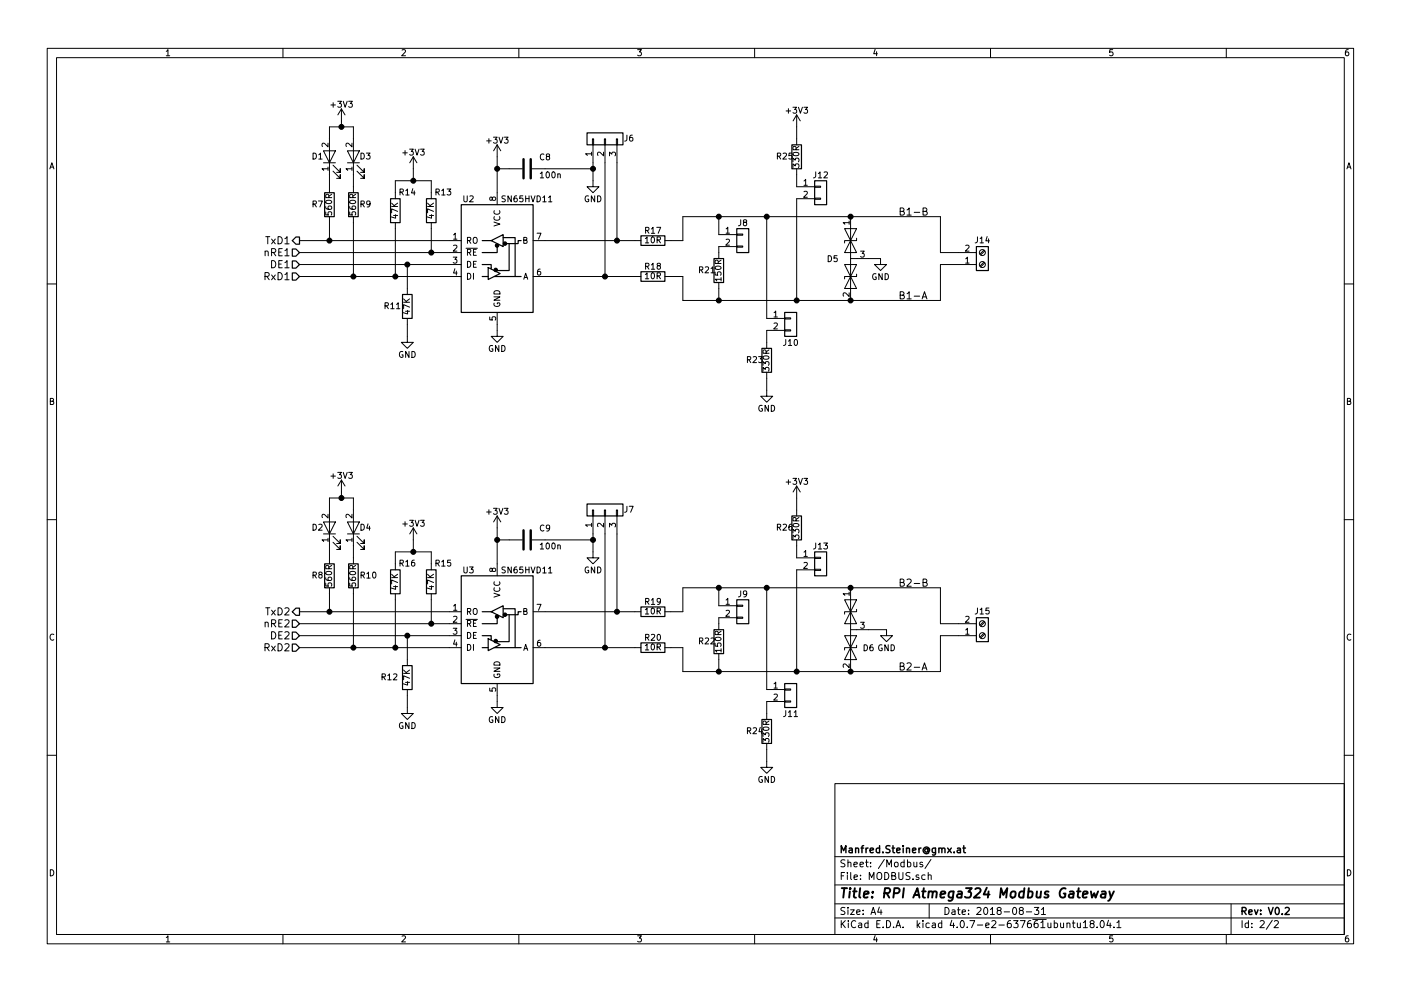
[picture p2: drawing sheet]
<svg xmlns="http://www.w3.org/2000/svg" width="297mm" height="210mm" viewBox="0 0 297 210" stroke-linecap="round" stroke-linejoin="round" font-family="sans-serif">
<g fill="none" stroke="#000" stroke-width=".21">
<path d="M10 10.3h277v189.9h-277zM12 12.2h273v186.1h-273zM35.3 10.9l.3-.4v1.3M35.3 11.8h.7M60 10.3v1.9M85.2 10.6l.5-.1 .3 .4-.8 .9h.8M110 10.3v1.9M135.2 10.5h.8l-.4 .5 .3 .1 .1 .2-.1 .4-.2 .1-.5-.1M160 10.3v1.9M185.5 10.5l-.3 .9h.8M185.9 11v.8M210 10.3v1.9"/>
<path d="M235.9 10.5h-.6v.6h.6l.1 .5-.3 .2-.4-.1M260 10.3v1.9M285.9 10.5l-.4 .1-.2 .2-.1 .8 .3 .2 .4-.1 .1-.4-.1-.2-.4-.1-.3 .3M10.6 35.8l.4-1.3 .4 1.3M10.7 35.5h.6M66.4 32.5a.64 .64 0 0 1 .7 .6 .64 .64 0 0 1-.7 .7zM67.6 32.8l.3-.3v1.3M67.6 33.8h.7M68.6 32h2.5l-1.3 2.5zM68.6 34.5h2.5M69.5 35.8h-1.2l.3 .4M69.5 30.4v.8l-.9-.8-.3 .2 .1 .5"/>
<path d="M69.5 35.5v.7M70.2 22.3h.9M70.6 36.3l1.5 1.5v-.7v.7h-.7M70.6 35l1.5 1.6v-.8v.8h-.7M70.6 21.8v1M71.6 21.5h.8l-.4 .5 .3 .1v.5l-.1 .2-.6-.2M72.4 23.1l-.8 1.3M72.4 23.1v3.8M72.4 23.1l.8 1.3M72.8 21.5l.4 1.3 .4-1.3M73.7 32h2.5l-1.3 2.5zM73.7 34.5h2.5"/>
<path d="M73.9 21.5h.8l-.4 .5 .4 .1v.5l-.2 .2-.6-.2M74.6 35.8h-1.2l.3 .4M74.6 30.4v.8l-.9-.8-.3 .2 .1 .5M74.6 35.5v.7M75.7 36.3l1.5 1.5v-.7v.7h-.7M75.7 35l1.5 1.6v-.8v.8h-.7M76.5 32.5a.64 .64 0 0 1 .7 .6 .64 .64 0 0 1-.7 .7zM77.7 32.5h.8l-.5 .5 .4 .1v.5l-.2 .2-.5-.2M85.4 32.4h1M85.9 31.9v1M86.8 31.6h.8l-.4 .5 .4 .1v.6l-.2 .1-.6-.1M87.6 33.3l-.7 1.2"/>
<path d="M87.6 33.3v5M87.6 33.3l.8 1.2M88 31.6l.4 1.3 .4-1.3M89.2 31.6h.7l-.4 .5 .4 .1v.6l-.2 .1-.5-.1M103.2 29.9h.9M103.7 29.4v1M104.6 29.1h.8l-.4 .5 .4 .1v.5l-.2 .2-.6-.2M105.4 30.7v12.7M105.4 30.7l-.8 1.3M105.4 30.7l.8 1.3M105.4 35.8h5.3M105.8 29.1l.4 1.3 .4-1.3"/>
<path d="M106.9 29.1h.8l-.4 .5 .4 .1v.5l-.2 .2-.6-.2M112.8 35.8h12.9M114.6 36.8l.3-.3v1.2M114.6 37.7h.7M115.3 32.8a.56 .56 0 0 0-.8 .5 .56 .56 0 0 0 .8 .5M115.9 36.6l.2-.1a.67 .67 0 0 1 .4 .6 .67 .67 0 0 1-.4 .6l-.3-.4zM116.1 33.2l-.3-.2 .1-.2h.6v.3l-.6 .1-.1 .2 .1 .4 .2 .1h.2l.2-.2v-.4l-.2-.1M117.1 36.6l.2-.1a.67 .67 0 0 1 .4 .6 .67 .67 0 0 1-.4 .6l-.3-.4zM118.3 37l.1-.1 .3 .1 .1 .7M118.3 36.9v.8M125.4 32.6h-1.2l.3 .4M125.4 32.3v.7"/>
<path d="M125.6 29.5h.3v1.2h-.3zM125.7 30.7v8.9h1.3l-1.3 1.3-1.2-1.3h1.2M128 32.3v.8l-.9-.8-.4 .2 .1 .5M128.1 29.5h.3v1.2h-.3zM128.3 30.7v28M129.2 33.1v-.8l.5 .4 .1-.4h.6l.1 .2-.1 .6M130.7 29.5h.2v1.2h-.2zM130.8 30.7v20.3M132.9 28.7v1l-.5 .2M134.1 28.7h-.4l-.2 .3v.7l.2 .2 .4-.1v-.6h-.4l-.2 .2M164.8 33.1h.6l.1-.5-.7-.1v1.3M165.1 33.1l.4 .7"/>
<path d="M166 32.6l.5-.1 .3 .3-.8 1h.8M166.7 23.5h.9M167.2 23.1v.9M167.9 32.5h-.6v.6h.6v.5l-.2 .2-.4-.2M168.1 35.6v-.8l.5 .4 .1-.4h.6l.1 .2-.1 .6M168.1 34.3v-.8l.5 .5 .1-.4h.6l.1 .2-.1 .5M168.1 22.8h.8l-.4 .4 .4 .1v.6l-.2 .1-.6-.1M168.2 32.5a.76 .76 0 0 1 1.2 .3 .74 .74 0 0 1-1.3-.2zM168.8 31.8l-.1-.6-.5-.1-.1 .7h1.3M168.9 35.8v3.8h3.8M168.9 24.4v6.3M168.9 24.4l-.8 1.2"/>
<path d="M168.9 24.4l.8 1.2M169.3 22.8l.4 1.2 .4-1.2M169.4 31.1l-.6 .4M170.4 22.8h.8l-.4 .4 .4 .1v.6l-.2 .1-.6-.1M170.5 38.4l.3-.4v1.3M170.5 39.3h.7M172.7 39.5h1.3v.2h-1.3zM172.9 36.5v1l-.4 .2M173.5 36.8l.4-.3v1.2M173.5 37.7h.7M174.7 36.6l.5-.1 .2 .3-.7 .9h.7M285.6 35.8l.4-1.3 .4 1.3"/>
<path d="M285.7 35.5h.6M56.2 58.6h.7l.2-.3-.1-.3-.2-.2h-.6v1.6M56.2 53.4l.1-.1a.36 .36 0 0 1 .6 .2v.8M56.2 53.3v1M56.3 50.2h.9M56.6 58.6l.5 .8M56.8 50.2v1.5M57.6 55.3a.77 .77 0 0 1 .9 .8 .77 .77 0 0 1-.9 .7zM57.6 53.6l.7-.1 .2-.2-.1-.4-.2-.1h-.6v1.5M57.6 58.3l.8 1.1M57.6 50.7l.8 1M58 53.6l.5 .7"/>
<path d="M58.4 58.3l-.8 1.1M58.4 50.7l-.8 1M59 57.8a.77 .77 0 0 1 .8 .8 .77 .77 0 0 1-.8 .8zM59 50.2a.77 .77 0 0 1 .8 .8 .77 .77 0 0 1-.8 .7zM59.1 53.5h.5M59.1 56h.5M59.8 55.3h-.7v1.5h.7M59.8 52.8h-.7v1.5h.7M60.4 58.3l.5-.5v1.6M60.4 55.7l.5-.4v1.5M60.4 53.2l.5-.4v1.5M60.4 50.6l.5-.4v1.5"/>
<path d="M60.4 59.4h.9M60.4 56.8h.9M60.4 54.3h.9M60.4 51.7h.9M63.5 51h34.3M63.5 53.6h34.3M63.5 56.1h34.3M63.5 58.7h34.3M66.4 43.3l.6-.1v-.5l-.6-.1v1.3M66.7 43.3l.4 .6M67.5 42.6h.9l-.6 1.3M69.1 45v.6h.5v-.6h.6l.1 .2-.1 .4"/>
<path d="M69.1 43.8v.4l.3 .2h.7l.2-.2-.1-.4h-.6l-.1 .4 .3 .2M69.2 42.6a.69 .69 0 0 1 1.1 .3 .74 .74 0 0 1-1.2-.1zM69.7 41.9l-.1-.6h-.4l-.1 .6h1.2M69.8 40.9v-14h5.1v14M69.8 46v5M70.3 41.2l-.6 .4M74.1 45v.6h.6v-.6h.6l.1 .2-.1 .4M74.1 43.8l.1 .4 .2 .2h.8l.2-.2-.1-.4h-.6l-.1 .4 .3 .2M74.2 42.7a.76 .76 0 0 1 1.2 .2 .74 .74 0 0 1-1.3-.1zM74.8 41.9l-.1-.6h-.5l-.1 .6h1.3M74.9 46v12.7M75.4 41.2l-.6 .4"/>
<path d="M76.5 43.3l.6-.1 .1-.5-.7-.1v1.3M76.8 43.3l.4 .6M78.5 43.2l-.3 .2h-.3l-.1-.7 .4-.1 .3 .3-.1 .7-.3 .3h-.2M83 43.8h1.3M83 43.1l.7 .7M83.4 45.7h.9M83.8 42.2v-3.9h7.6v3.9M83.8 47.2v11.5M83.9 45.5v.8l-.9-.3M84.3 44.9l-1.3-.6v.9M84.3 43.1l-.7 .5M84.8 40.8l.6-.1 .1-.5-.7-.1v1.3"/>
<path d="M85.1 40.8l.4 .6M86 40.5l.4-.4v1.3M86 41.4h.7M86.4 56.1v6.4M87.5 40l-.3 .9h.8M87.8 40.5v.9M90.7 43.8h1.2M90.7 43.1l.7 .7M91.1 45.7h.8M91.4 47.2v6.4M91.5 45.5v.8l-.9-.3M91.9 44.9l-1.2-.6v.9"/>
<path d="M91.9 43.1l-.7 .5M92.4 40.8l.6-.1 .1-.5-.7-.1v1.3M92.7 40.8l.4 .6M93.6 40.5l.4-.4v1.3M93.6 41.4h.8M94.8 40.1h.8l-.5 .5 .4 .1v.5l-.1 .2-.6-.2M96.1 54.6h.8l-.5 .4 .4 .1v.6l-.2 .1-.5-.1M96.2 49.8l.3-.3v1.2M96.2 52.1l.4-.1 .3 .4-.8 .9h.8M96.2 50.7h.7M96.4 57l-.2 .9h.7M96.7 57.5v.9"/>
<path d="M98.3 41.5v1.1l.3 .2h.2l.3-.2v-1.1M98.8 52.7h2.4M99.1 51l.6-.1 .1-.4-.7-.1v1.2M99.1 53.6l.6-.1 .1-.5-.7-.1v1.3M99.1 55.4a.64 .64 0 0 1 .7 .7 .64 .64 0 0 1-.7 .6zM99.1 58a.64 .64 0 0 1 .7 .6 .64 .64 0 0 1-.7 .7zM99.4 51l.4 .6M99.4 53.6l.4 .6M99.6 41.7l.5-.2 .2 .4-.8 .9h.8M100.4 50.5l.2-.1h.4l.2 .8a.42 .42 0 0 1-.3 .4 .42 .42 0 0 1-.4 0l-.2-.4zM100.4 53.5h.4M100.4 56h.4"/>
<path d="M100.4 58v1.3M101 52.9h-.6v1.3h.6M101 55.4h-.6v1.3h.6M104.4 42l.2-.2 .4 .1 .1 .1-.1 .5h-.4l-.2-.1-.2-.5h-.3v.5l.2 .1 .3-.2M104.7 47.1l1.3 .4-1.3 .4M104.8 46a.56 .56 0 0 0 .5 .7 .56 .56 0 0 0 .6-.7M104.8 44.7a.56 .56 0 0 0 .5 .8 .56 .56 0 0 0 .6-.8M106.7 50.4h.1M107.1 41.6h-.6v.4a.54 .54 0 0 1 .6 .7l-.2 .1-.5-.1M108.4 41.5v1.3l-.7-1.3v1.3M109.6 41.5l-.4 .1-.2 .3v.7l.2 .2 .4-.1v-.6l-.4-.1-.2 .3M110.8 41.5h-.6v.6h.6v.6l-.1 .1-.5-.1"/>
<path d="M111 59.3l.5-1.3 .4 1.3M111 50.9l.7-.1v-.3l-.7-.1v1.2h.5l.3-.4-.3-.3M111.2 58.9h.6M111.5 41.5v1.3M111.5 42.1h.7M112.2 41.5v1.3M112.6 41.5l.4 1.3 .4-1.3M113 51h22.9M113 58.7h22.9M113.9 49.5h.8l-.5 1.2M113.9 41.5a.64 .64 0 0 1 .7 .7 .64 .64 0 0 1-.7 .6zM114.5 57.1h-.3l-.2 .3-.1 .7 .3 .3 .4-.2-.1-.6h-.3l-.3 .2"/>
<path d="M115.1 41.9l.3-.4v1.3M115.1 42.8h.7M116.3 41.9l.4-.4v1.3M116.3 42.8h.7M124.8 41.6a.59 .59 0 0 0-.8 .6 .59 .59 0 0 0 .8 .5v-.4h-.2M126.1 41.5v1.3l-.7-1.3v1.3M126.7 41.5a.64 .64 0 0 1 .7 .7 .64 .64 0 0 1-.7 .6zM136.8 50.6l.4-.3v1.2M136.8 58.2l.4-.3v1.3M136.8 51.5h.7M136.8 59.2h.7M136.9 48.9l.6-.1v-.5l-.6-.1v1.3"/>
<path d="M136.9 56.5l.6-.1v-.4l-.6-.2v1.3M137.2 48.9l.4 .6M137.2 56.5l.4 .6M138.1 48.6l.4-.4v1.3M138.1 56.2l.4-.4v1.3M138.1 49.5h.7M138.1 57.1h.7M138.2 50.4l.1-.1a.67 .67 0 0 1 .5 .6 .67 .67 0 0 1-.5 .6l-.3-.5zM138.2 58l.1-.1a.67 .67 0 0 1 .5 .6 .67 .67 0 0 1-.5 .7l-.3-.5zM139.2 48.2h.9l-.6 1.3M139.3 50.9l.6-.1 .1-.4-.7-.1v1.2M139.3 58.5h.6l.1-.5-.7-.1v1.3"/>
<path d="M139.5 56.4l-.2-.2 .1-.3 .6 .1v.3l-.6 .1-.1 .2 .1 .4 .1 .1h.3l.2-.2v-.4l-.2-.1M139.6 50.9l.4 .6M139.6 58.5l.4 .7M141 51h3.8v-5h54.6v7.6h7.6M148.3 57.3l.6-.1 .1-.5-.7-.1v1.3M148.6 57.3l.4 .6M149.5 56.7l.5-.1 .2 .4-.7 .9h.7M150.7 57l.4-.4v1.3M150.7 57.9h.8M151.6 57.7v.6l.6 .1v-.7h.6l.1 .2-.1 .5M151.7 56.6a.76 .76 0 0 1 1.2 .3 .74 .74 0 0 1-1.3-.1zM152.3 55.9l-.1-.6-.5-.1-.1 .7h1.3"/>
<path d="M152.4 46v3.8h3.8M152.4 59.9v3.8M152.9 59.3h-1.3l.4 .3M152.9 58.9v.7M152.9 55.2l-.6 .4M153.9 48.6l.4-.4v1.3M153.9 50.8l.5-.1 .3 .4-.8 .9h.8M153.9 49.5h.8M156.2 52.2h1.3v.2h-1.3zM156.2 49.7h1.3v.2h-1.3zM156.2 52.3h-3.8v2.6M157 46.6v1.1l-.4 .2"/>
<path d="M157.8 47.2l-.2-.3 .1-.2h.6v.3l-.6 .2-.1 .2 .1 .4 .1 .1h.3l.2-.3v-.3l-.2-.1M162.6 46v21.6h3.8M170.5 40.7l.4-.1 .3 .3-.8 1h.8M172.7 42h1.3v.3h-1.3zM172.7 42.2h-3.8v21.5M175.6 54.2a.64 .64 0 0 1 .7 .7 .64 .64 0 0 1-.7 .6zM177.5 54.2h-.6l-.1 .6h.7v.6l-.2 .1-.5-.1M179.1 48.5h2.5l-2.5 5.1h2.5zM179.1 56.1l2.5 5.1h-2.5l2.5-5.1zM180 47.2h-1.2l.3 .4M180 46.9v.7M180.3 54.9h6.4v1.2h1.3l-1.3 1.3-1.3-1.3h1.3"/>
<path d="M180.3 46v17.7M181.6 50.5v.5h-2.5v.6M181.6 58.2v.5h-2.5v.5M182.4 53.3h.8l-.4 .5 .4 .1v.5l-.2 .2-.6-.2M185.7 58.1a.59 .59 0 0 0-.7 .6 .59 .59 0 0 0 .7 .6l.1-.5h-.3M187 58.1v1.2l-.7-1.2v1.2M187.7 58.1a.64 .64 0 0 1 .7 .6 .64 .64 0 0 1-.7 .6zM190.9 44.9l.6-.1 .2-.3-.1-.2-.7-.2v1.5h.5l.3-.1v-.4l-.3-.2M192.3 44.5l.5-.4v1.5M192.3 45.6h.9M193.8 45.1h1.2M195.7 44.9l.7-.1 .1-.3-.1-.2-.7-.2v1.5h.6l.2-.1 .1-.4-.4-.2"/>
<path d="M204.7 54.9l.4-.3v1.2M204.7 52.1l.5-.1 .3 .4-.8 .9h.8M204.7 55.8h.8M207 56.1h-7.6v7.6h-54.6v-5h-3.8M207.2 50.3v1l-.4 .2M207.8 50.6l.4-.3v1.2M207.8 51.5h.7M208.6 53.1l-.9 .8M208.6 55.6l-.9 .9M208.8 53.3l-.9 .8M208.8 55.8l-.9 .8M209.3 50.2l-.3 .9h.8"/>
<path d="M209.6 50.7v.8M10 60.2h2M81.6 64.9l.6-.1 .1-.5-.7-.1v1.3M81.9 64.9l.4 .6M82.9 64.6l.3-.4v1.3M82.9 65.5h.7M84.1 64.6l.3-.4v1.3M84.1 65.5h.7M85.4 74.6a.59 .59 0 0 0-.7 .6 .59 .59 0 0 0 .7 .6v-.5h-.2M85.6 64.1h1.2M85.6 63.4l.7 .7M86 66h.8"/>
<path d="M86.4 67.6v5h1.2l-1.2 1.3-1.3-1.3h1.3M86.4 65.9v.7l-.9-.3M86.7 74.6v1.2l-.7-1.2v1.2M86.8 65.2l-1.2-.6v.9M86.8 63.4l-.7 .6M87.3 74.6a.64 .64 0 0 1 .7 .6 .64 .64 0 0 1-.7 .6zM103.8 67.3v.6h.6v-.6h.6l.1 .1-.1 .5M104.4 73.3a.59 .59 0 0 0-.7 .6 .59 .59 0 0 0 .7 .6l.1-.5h-.2M104.7 63h1.3l-1.3 .7h1.3M104.8 64.3a.59 .59 0 0 0 .5 .7 .59 .59 0 0 0 .6-.7h-.5v.2M104.9 61.8a.67 .67 0 0 1 .8-.1 .67 .67 0 0 1 .3 .7h-1.3zM105.4 66.3v5.1h1.3l-1.3 1.2-1.3-1.2h1.3"/>
<path d="M105.8 73.3v1.3l-.7-1.3v1.3M106.4 73.3a.64 .64 0 0 1 .7 .6 .64 .64 0 0 1-.7 .7zM158.5 76.3l.6-.1v-.4l-.6-.1v1.2M158.8 76.3l.4 .6M159.7 75.8l.5-.1 .2 .3-.8 .9h.8M160.8 75.7h.8l-.4 .4 .4 .1v.6l-.2 .1-.6-.1M161.8 78.7v-.8l.5 .5 .1-.4h.5l.1 .2-.1 .5M161.8 77.5v-.8l.5 .5 .1-.4h.5l.1 .2-.1 .5M161.8 75.7a.76 .76 0 0 1 1.2 .2 .74 .74 0 0 1-1.2-.1zM162.4 74.9v-.6h-.5l-.1 .6h1.2M162.6 79v5.1h1.2l-1.2 1.2-1.3-1.2h1.3M163 74.2l-.6 .4"/>
<path d="M164.1 66.3l.4-.3v1.3M164.1 68.6l.5-.1 .2 .4-.8 .9h.8M164.1 67.3h.7M166.4 70h1.2v.2h-1.2zM166.4 67.4h1.2v.3h-1.2zM166.4 70.1h-3.8v3.8M166.6 72l-.1 1.1-.4 .2M167.2 72.4l.3-.4v1.3M167.2 73.3h.7M168.5 72.1l.2-.1a.67 .67 0 0 1 .4 .7 .67 .67 0 0 1-.4 .6l-.3-.5zM180 62.1v.8l-.9-.8-.3 .3 .1 .4M190.9 62.6h.6l.2-.3-.1-.3-.7-.1v1.5h.5l.3-.1v-.4l-.3-.3"/>
<path d="M192.3 62.3l.5-.4v1.5M192.3 63.4h.9M193.8 62.8h1.2M195.5 63.4l.5-1.5 .5 1.5M195.6 63h.8M285 60.2h2M10.7 85.1h.5l.1-.5-.6-.1v1.3h.5l.2-.4-.3-.3M161.6 86a.59 .59 0 0 0-.7 .6 .59 .59 0 0 0 .7 .6v-.5h-.2M162.9 86v1.3l-.7-1.3v1.3M163.5 86a.64 .64 0 0 1 .7 .6 .64 .64 0 0 1-.7 .7zM285.7 85.1h.5l.1-.5-.6-.1v1.3h.5l.2-.4-.3-.3M10 110.3h2"/>
<path d="M66.4 111.2a.64 .64 0 0 1 .7 .7 .64 .64 0 0 1-.7 .6zM67.6 111.3l.5-.1 .2 .4-.8 .9h.8M68.6 110.7h2.5l-1.3 2.6zM68.6 113.3h2.5M69.5 114.5h-1.2l.3 .4M69.5 109.1v.8l-.9-.8-.3 .2 .1 .5M69.5 114.2v.7M69.8 119.6v-13.9h5.1v13.9M70.2 101h.9M70.3 120l-.6 .4M70.6 115.1l1.5 1.5v-.8v.8h-.7M70.6 113.8l1.5 1.5v-.8v.8h-.7"/>
<path d="M70.6 100.5v1M71.6 100.2h.8l-.4 .5 .3 .1v.6l-.1 .1-.6-.1M72.4 101.8v3.9M72.4 101.8l-.8 1.3M72.4 101.8l.8 1.3M72.8 100.2l.4 1.3 .4-1.3M73.7 110.7h2.5l-1.3 2.6zM73.7 113.3h2.5M73.9 100.2h.8l-.4 .5 .4 .1v.6l-.2 .1-.6-.1M74.6 114.5h-1.2l.3 .4M74.6 109.1v.8l-.9-.8-.3 .2 .1 .5M74.6 114.2v.7"/>
<path d="M75.4 120l-.6 .4M75.7 115.1l1.5 1.5v-.8v.8h-.7M75.7 113.8l1.5 1.5v-.8v.8h-.7M76.5 111.2a.64 .64 0 0 1 .7 .7 .64 .64 0 0 1-.7 .6zM78 111.1l-.3 1h.8M78.3 111.6v.9M84.8 119.5l.6-.1 .1-.5-.7-.1v1.3M85.1 119.5l.4 .6M85.4 111.2h1M85.9 110.7v1M86 119.2l.4-.4v1.3M86.8 110.4h.8l-.4 .5 .4 .1v.5l-.2 .2-.6-.2"/>
<path d="M87.6 112v5.1M87.6 112l-.7 1.3M87.6 112l.8 1.3M87.8 118.8l-.3 .1-.2 .2-.1 .8 .3 .2 .4-.1-.1-.6-.3-.1-.3 .3M88 110.4l.4 1.3 .4-1.3M89.2 110.4h.7l-.4 .5 .4 .1v.5l-.2 .2-.5-.2M92.4 119.5l.6-.1 .1-.5-.7-.1v1.3M92.7 119.5l.4 .6M93.6 119.2l.4-.4v1.3M95.5 118.8h-.6v.6h.6v.6l-.1 .1-.5-.1M103.2 108.6h.9M103.7 108.1v1"/>
<path d="M104.6 107.8h.8l-.4 .5 .4 .1v.6l-.2 .1-.6-.1M105.4 109.5v12.7M105.4 109.5l-.8 1.2M105.4 109.5l.8 1.2M105.4 114.5h5.3M105.8 107.8l.4 1.3 .4-1.3M106.9 107.8h.8l-.4 .5 .4 .1v.6l-.2 .1-.6-.1M112.8 114.5h12.9M114.6 115.6l.3-.4v1.3M114.6 116.5h.7M115.3 111.5a.56 .56 0 0 0-.8 .5 .56 .56 0 0 0 .8 .5M115.9 115.3l.2-.1a.67 .67 0 0 1 .4 .6 .67 .67 0 0 1-.4 .7l-.3-.5z"/>
<path d="M116.5 111.9l-.2 .3-.4-.1v-.6l.4-.1 .2 .2v.8l-.3 .3h-.3M117.1 115.3l.2-.1a.67 .67 0 0 1 .4 .6 .67 .67 0 0 1-.4 .7l-.3-.5zM118.3 115.7l.1-.1 .3 .1 .1 .8M118.3 115.6v.9M125.4 111.4h-1.2l.3 .3M125.4 111v.7M125.6 108.2h.3v1.3h-.3zM125.7 109.5v8.9h1.3l-1.3 1.2-1.2-1.2h1.2M128 111v.8l-.9-.8-.4 .2 .1 .5M128.1 108.2h.3v1.3h-.3zM128.3 109.5v27.9M129.2 111.8v-.8l.5 .4 .1-.3h.6l.1 .1-.1 .6"/>
<path d="M130.7 108.2h.2v1.3h-.2zM130.8 109.5v20.3M132.9 107.4v1.1l-.5 .2M133.4 107.4h.8l-.5 1.3M164.8 111.9l.6-.1 .1-.5-.7-.1v1.3M165.1 111.9l.4 .6M166 111.3l.5-.1 .3 .4-.8 .9h.8M166.7 102.3h.9M167.2 101.8v1M167.8 111.2l-.3 .1-.2 .2v.7l.2 .3 .4-.1-.1-.6-.3-.1-.2 .2M168.1 114.3v-.8l.5 .4 .1-.3h.6l.1 .1-.1 .6M168.1 113.1v-.8l.5 .4 .1-.4h.6l.1 .2-.1 .6"/>
<path d="M168.1 101.5h.8l-.4 .5 .4 .1v.5l-.2 .2-.6-.2M168.2 111.2a.76 .76 0 0 1 1.2 .3 .74 .74 0 0 1-1.3-.1zM168.8 110.5l-.1-.6-.5-.1-.1 .7h1.3M168.9 103.1v6.4M168.9 114.5v3.9h3.8M168.9 103.1l-.8 1.3M168.9 103.1l.8 1.3M169.3 101.5l.4 1.3 .4-1.3M169.4 109.8l-.6 .4M170.4 101.5h.8l-.4 .5 .4 .1v.5l-.2 .2-.6-.2M170.5 117.1l.3-.3v1.3M170.5 119.4l.4-.1 .3 .4-.8 .9h.8"/>
<path d="M170.5 118.1h.7M172.7 118.2h1.3v.3h-1.3zM172.9 115.2v1.1l-.4 .2M173.5 115.6l.4-.4v1.3M173.5 116.5h.7M174.7 115.2h.7l-.4 .5 .4 .1v.6l-.2 .1-.5-.1M285 110.3h2M11.4 134.6a.58 .58 0 0 0-.8 .6 .58 .58 0 0 0 .8 .5M56.2 137.4l.7-.1 .2-.2-.1-.4-.2-.1h-.6v1.5M56.2 132.2l.1-.1a.36 .36 0 0 1 .6 .1v.8M56.2 132v1M56.3 129h.9"/>
<path d="M56.6 137.4l.5 .7M56.8 129v1.5M57.6 134a.77 .77 0 0 1 .9 .8 .77 .77 0 0 1-.9 .8zM57.6 132.3l.7-.1 .2-.2-.1-.4-.2-.1h-.6v1.5M57.6 137.1l.8 1M57.6 129.5l.8 1M58 132.3l.5 .7M58.4 137.1l-.8 1M58.4 129.5l-.8 1M59 136.6a.77 .77 0 0 1 .8 .7 .77 .77 0 0 1-.8 .8zM59 129a.77 .77 0 0 1 .8 .7 .77 .77 0 0 1-.8 .8zM59.1 132.2h.5"/>
<path d="M59.1 134.8h.5M59.8 134h-.7v1.6h.7M59.8 131.5h-.7v1.5h.7M60.4 136.7l.6-.1 .3 .4-.9 1.1h.9M60.4 134.2l.6-.2 .3 .5-.9 1.1h.9M60.4 131.6l.6-.1 .3 .4-.9 1.1h.9M60.4 129.1l.6-.1 .3 .4-.9 1.1h.9M63.5 129.8h34.3M63.5 132.3h34.3M63.5 134.9h34.3M63.5 137.4h34.3M66.4 122h.6v-.5l-.6-.1v1.3"/>
<path d="M66.7 122l.4 .7M67.8 121.9l-.2-.2 .1-.3 .5 .1v.3l-.5 .2-.1 .2v.3l.2 .2h.3l.2-.3-.1-.4-.1-.1M69.1 123.7v.6l.5 .1v-.7h.6l.1 .2-.1 .5M69.1 122.6v.3l.3 .2 .7 .1 .2-.3-.1-.4-.6 .1-.1 .3 .3 .3M69.1 121.4a.76 .76 0 0 1 1.2 .3 .74 .74 0 0 1-1.2-.2zM69.7 120.7l-.1-.6-.4-.1-.1 .7h1.2M69.8 124.7v5.1M74.1 123.7v.6l.6 .1v-.7h.6l.1 .2-.1 .5M74.1 122.6l.1 .3 .2 .2 .8 .1 .2-.3-.1-.4-.6 .1-.1 .3 .3 .3M74.2 121.4a.76 .76 0 0 1 1.2 .3 .74 .74 0 0 1-1.3-.2zM74.8 120.7l-.1-.6-.5-.1-.1 .7h1.3M74.9 124.7v12.7"/>
<path d="M76.6 122h.6v-.5l-.6-.1v1.3M76.9 122l.4 .7M77.8 121.7l.3-.3v1.3M77.8 122.7h.7M79.1 121.5l.2-.1a.67 .67 0 0 1 .4 .6 .67 .67 0 0 1-.4 .7l-.3-.5zM83 122.5h1.3M83 121.8l.7 .7M83.4 124.5h.9M83.8 120.9v-3.8h7.6v3.8M83.8 126v11.4M83.9 124.3v.7l-.9-.2M84.3 123.6l-1.3-.5v.8"/>
<path d="M84.3 121.8l-.7 .6M86 120.1h.7M86.4 134.9v6.3M90.7 122.5h1.2M90.7 121.8l.7 .7M91.1 124.5h.8M91.4 126v6.3M91.5 124.3v.7l-.9-.2M91.9 123.6l-1.2-.5v.8M91.9 121.8l-.7 .6M93.6 120.1h.8M96.1 133.3h.8l-.5 .5 .4 .1v.5l-.2 .2-.5-.2"/>
<path d="M96.2 128.6l.3-.4v1.3M96.2 130.9l.4-.1 .3 .3-.8 .9h.8M96.2 129.5h.7M96.4 135.8l-.2 .9h.7M96.7 136.2v.9M98.3 120.3v1l.3 .3h.2l.3-.3v-1M98.8 131.4h2.4M99.1 129.8l.6-.1 .1-.5-.7-.1v1.3M99.1 132.3l.6-.1 .1-.5-.7-.1v1.3M99.1 134.2a.64 .64 0 0 1 .7 .6 .64 .64 0 0 1-.7 .7zM99.1 136.7a.64 .64 0 0 1 .7 .7 .64 .64 0 0 1-.7 .6zM99.4 129.8l.4 .6"/>
<path d="M99.4 132.3l.4 .6M99.5 120.3h.8l-.4 .5 .4 .1v.5l-.2 .2-.6-.2M100.4 129.3l.2-.2 .4 .1 .2 .7a.42 .42 0 0 1-.3 .4 .42 .42 0 0 1-.4 0l-.2-.4zM100.4 136.7v1.3M100.4 132.2h.4M100.4 134.8h.4M101 131.6h-.6v1.3h.6M101 134.2h-.6v1.3h.6M104.4 120.8l.2-.3 .4 .1 .1 .2-.1 .4-.4 .1-.2-.1-.2-.6h-.3v.6l.2 .1 .3-.3M104.7 125.9l1.3 .4-1.3 .4M104.8 124.7a.56 .56 0 0 0 .5 .8 .56 .56 0 0 0 .6-.8M104.8 123.4a.56 .56 0 0 0 .5 .8 .56 .56 0 0 0 .6-.8"/>
<path d="M106.7 129.2h.1M107.1 120.3h-.6v.5a.54 .54 0 0 1 .6 .6l-.2 .2-.5-.1M108.4 120.3v1.3l-.7-1.3v1.3M109.6 120.3h-.4l-.2 .3v.7l.2 .3 .4-.2v-.6h-.4l-.2 .2M110.8 120.3h-.6v.6h.6v.5l-.1 .2-.5-.2M111 138l.5-1.3 .4 1.3M111 129.7l.7-.1v-.4l-.7-.1v1.3h.5l.3-.5-.3-.2M111.2 137.6h.6M111.5 120.3v1.3M111.5 120.9h.7M112.2 120.3v1.3M112.6 120.3l.4 1.3 .4-1.3"/>
<path d="M113 129.8h22.9M113 137.4h22.9M113.9 128.2h.8l-.5 1.3M113.9 120.3a.64 .64 0 0 1 .7 .6 .64 .64 0 0 1-.7 .7zM114.5 135.8l-.3 .1-.2 .2-.1 .7 .3 .3 .4-.1-.1-.6-.3-.1-.3 .2M115.1 120.6l.3-.3v1.3M115.1 121.6h.7M116.3 120.6l.4-.3v1.3M116.3 121.6h.7M124.8 120.3a.59 .59 0 0 0-.8 .6 .59 .59 0 0 0 .8 .6v-.5h-.2M126.1 120.3v1.3l-.7-1.3v1.3M126.7 120.3a.64 .64 0 0 1 .7 .6 .64 .64 0 0 1-.7 .7z"/>
<path d="M136.8 129.4l.4-.4v1.3M136.8 137l.4-.4v1.3M136.8 130.3h.7M136.8 137.9h.7M136.9 127.6h.6v-.5l-.6-.1v1.2M136.9 135.2h.6v-.5l-.6-.1v1.3M137.2 127.6l.4 .6M137.2 135.2l.4 .7M138.1 127.3l.4-.3v1.2M138.1 134.7l.5-.1 .2 .3-.8 1h.8M138.1 128.2h.7M138.2 129.1l.1-.1a.67 .67 0 0 1 .5 .6 .67 .67 0 0 1-.5 .7l-.3-.5z"/>
<path d="M138.2 136.7l.1-.1a.67 .67 0 0 1 .5 .7 .67 .67 0 0 1-.5 .6l-.3-.5zM139.3 129.7l.6-.1 .1-.5-.7-.1v1.3M139.3 137.3l.6-.1 .1-.5-.7-.1v1.3M139.4 134.7l.2-.1a.67 .67 0 0 1 .4 .6 .67 .67 0 0 1-.4 .7l-.3-.5zM139.6 129.7l.4 .6M139.6 137.3l.4 .6M140 127.5l-.2 .3-.4-.1v-.6l.4-.1 .2 .2v.7l-.3 .3h-.3M141 129.8h3.8v-5.1h54.6v7.6h7.6M148.3 136l.6-.1 .1-.4-.7-.1v1.2M148.6 136l.4 .6M149.5 135.5l.5-.1 .2 .3-.7 .9h.7M150.7 135.5l.5-.1 .3 .3-.8 .9h.8"/>
<path d="M151.6 136.5v.6h.6v-.6h.6l.1 .1-.1 .5M151.7 135.4a.76 .76 0 0 1 1.2 .2 .74 .74 0 0 1-1.3-.1zM152.3 134.6l-.1-.6h-.5l-.1 .6h1.3M152.4 124.7v3.8h3.8M152.4 138.7v3.8M152.9 138h-1.3l.4 .3M152.9 137.6v.7M152.9 133.9l-.6 .4M153.9 127.3l.4-.4v1.3M153.9 129.6l.5-.1 .3 .3-.8 1h.8M153.9 128.2h.8M156.2 130.9h1.3v.3h-1.3z"/>
<path d="M156.2 128.4h1.3v.2h-1.3zM156.2 131.1h-3.8v2.5M157 125.4v1l-.4 .2M158.3 125.9l-.2 .3-.4-.1v-.6l.4-.1 .2 .2v.7l-.3 .3h-.3M162.6 124.7v21.6h3.8M172.7 120.8h1.3v.2h-1.3zM172.7 120.9h-3.8v21.6M179.1 127.2h2.5l-2.5 5.1h2.5zM179.1 134.9l2.5 5h-2.5l2.5-5zM180 126h-1.2l.3 .3M180 125.6v.7M180.3 133.6h7.7v1.3h1.2l-1.2 1.2-1.3-1.2h1.3"/>
<path d="M180.3 124.7v17.8M181.6 129.3v.5h-2.5v.5M181.6 136.9v.5h-2.5v.5M182.4 132h.8l-.4 .5 .4 .1v.6l-.2 .1-.6-.1M183.2 136.8a.64 .64 0 0 1 .7 .6 .64 .64 0 0 1-.7 .7zM185 136.8h-.3l-.2 .3-.1 .7 .3 .3 .4-.2-.1-.6h-.3l-.3 .2M187 136.8a.59 .59 0 0 0-.7 .6 .59 .59 0 0 0 .7 .6v-.5h-.2M188.3 136.8v1.3l-.7-1.3v1.3M188.9 136.8a.64 .64 0 0 1 .7 .6 .64 .64 0 0 1-.7 .7zM190.9 123.6l.6-.1 .2-.2-.1-.3-.7-.1v1.5h.5l.3-.2v-.3l-.3-.3M192.3 123l.6-.1 .3 .4-.9 1.1h.9M193.8 123.8h1.2"/>
<path d="M195.7 123.6l.7-.1 .1-.2-.1-.3-.7-.1v1.5h.6l.3-.3v-.2l-.4-.3M204.7 133.6l.4-.3v1.3M204.7 130.9l.5-.1 .3 .3-.8 .9h.8M204.7 134.6h.8M207 134.9h-7.6v7.6h-54.6v-5.1h-3.8M207.2 129v1.1l-.4 .2M207.8 129.4l.4-.4v1.3M207.8 130.3h.7M208.6 131.8l-.9 .9M208.6 134.4l-.9 .8M208.8 132l-.9 .8M208.8 134.5l-.9 .9"/>
<path d="M209.7 129h-.6l-.1 .6h.7v.5l-.2 .2-.5-.2M286.4 134.6a.58 .58 0 0 0-.8 .6 .58 .58 0 0 0 .8 .5M81 143.6h.6l.1-.5-.7-.1v1.2M81.3 143.6l.4 .6M82.2 143.3l.4-.3v1.2M82.2 144.2h.7M83.4 143.1l.5-.1 .3 .3-.8 .9h.8M85.4 153.4a.59 .59 0 0 0-.7 .5 .59 .59 0 0 0 .7 .6v-.5h-.2M85.6 142.9h1.2M85.6 142.2l.7 .7M86 144.8h.8M86.4 146.3v5.1h1.2l-1.2 1.2-1.3-1.2h1.3"/>
<path d="M86.4 144.6v.8l-.9-.3M86.7 153.3v1.3l-.7-1.3v1.3M86.8 143.9l-1.2-.5v.8M86.8 142.2l-.7 .5M87.3 153.3a.64 .64 0 0 1 .7 .6 .64 .64 0 0 1-.7 .7zM103.8 146v.6l.6 .1v-.7h.6l.1 .2-.1 .5M104.4 152.1a.59 .59 0 0 0-.7 .6 .59 .59 0 0 0 .7 .5l.1-.5h-.2M104.7 141.7h1.3l-1.3 .7h1.3M104.8 143a.59 .59 0 0 0 .5 .8 .59 .59 0 0 0 .6-.8h-.5v.2M104.8 140.6a.69 .69 0 0 1 .8-.2 .69 .69 0 0 1 .4 .7h-1.3zM105.4 145v5.1h1.3l-1.3 1.3-1.3-1.3h1.3M105.8 152v1.3l-.7-1.3v1.3"/>
<path d="M106.4 152a.64 .64 0 0 1 .7 .7 .64 .64 0 0 1-.7 .6zM158.5 155.1l.6-.1v-.5l-.6-.1v1.3M158.8 155.1l.4 .6M159.7 154.5l.5-.1 .2 .4-.8 .9h.8M161.2 154.3l-.3 .9h.8M161.5 154.8v.9M161.8 157.5v-.8l.5 .4 .1-.4h.5l.1 .2-.1 .6M161.8 156.3v-.8l.5 .4 .1-.4h.5l.1 .2-.1 .6M161.8 154.4a.76 .76 0 0 1 1.2 .3 .74 .74 0 0 1-1.2-.1zM162.4 153.7v-.6l-.5-.1-.1 .7h1.2M162.6 157.7v5.1h1.2l-1.2 1.3-1.3-1.3h1.3M163 153l-.6 .4"/>
<path d="M164.1 145.1l.4-.4v1.3M164.1 147.4l.5-.1 .2 .3-.8 .9h.8M164.1 146h.7M166.4 148.7h1.2v.3h-1.2zM166.4 146.2h1.2v.2h-1.2zM166.4 148.8h-3.8v3.8M166.6 150.8l-.1 1-.4 .2M167.2 151.1l.3-.3v1.2M167.2 152h.7M168.4 151.1l.3-.3v1.2M168.4 152h.7M180 140.9v.8l-.9-.8-.3 .2 .1 .5"/>
<path d="M190.9 141.4l.6-.1 .2-.2-.1-.3-.7-.2v1.6h.5l.3-.2v-.3l-.3-.3M192.3 140.8l.6-.2 .3 .5-.9 1.1h.9M193.8 141.6h1.2M195.5 142.2l.5-1.6 .5 1.6M195.6 141.7h.8M10 160.2h2M161.6 164.8a.59 .59 0 0 0-.7 .6 .59 .59 0 0 0 .7 .5v-.5h-.2M162.9 164.7v1.3l-.7-1.3v1.3M163.5 164.7a.64 .64 0 0 1 .7 .7 .64 .64 0 0 1-.7 .6zM177 166.3h108v32h-108zM285 160.2h2M10.7 184.5a.65 .65 0 0 1 .7 .7 .65 .65 0 0 1-.7 .6z"/>
<path d="M35.3 198.9l.3-.4v1.3M35.3 199.8h.7M60 198.3v1.9M85.2 198.6l.5-.1 .3 .4-.8 .9h.8M110 198.3v1.9M135.2 198.5h.8l-.4 .5 .3 .1 .1 .2-.1 .4-.2 .1-.5-.1M160 198.3v1.9M177 194.8h108M177 191.8h108M177 187.8h108M177 181.8h108M178.4 195.3v1.5"/>
<path d="M178.4 185.8h.5M178.6 196l.6 .8M179.1 185.1h-.7v1.5M179.1 192.6l-.5-.1-.3 .3 .1 .3 .7 .4v.4l-.2 .1-.6-.1M179.1 182.5l-.5-.1-.3 .3 .1 .3 .7 .4v.4l-.2 .1-.6-.1M179.2 195.3l-.8 .9M179.7 185.1v.2M179.7 185.6v1M179.8 192.5v.2M179.8 183.1l.2-.2 .4 .1v.9M179.8 182.4v1.5M179.8 193v1"/>
<path d="M179.9 195.3v.2M179.9 195.8v1M180.3 193h.8l-.8 1h.8M180.4 185.1v1.3l.2 .2M181.1 183.4l.7-.1-.1-.3-.4-.1-.2 .2v.7h.6M181.1 186.1l.7-.1-.1-.3-.4-.1-.2 .2 .1 .7h.5M181.4 195.5a.71 .71 0 0 0-1 .5 .71 .71 0 0 0 .8 .8l.2-.1M181.6 193.5l.7-.1v-.3l-.4-.1-.3 .2 .1 .7h.6M182.1 195.9h.6v.9M182.3 183.4l.8-.1-.1-.3-.4-.1-.3 .2 .1 .7h.6M182.4 186.5v.1M182.4 185.7v.1"/>
<path d="M182.7 196.2l-.7 .3 .2 .3 .5-.1M183 193.9v.1M183 193.1v.1M183.5 182.9h.6M183.7 182.4v1.3l.4 .2M184 195.9l-.4-.1-.3 .3 .1 .6 .2 .1 .4-.1M184 195.3v1.5M184.3 186.6v-1.5l.5 1.1 .5-1.1v1.5M184.6 183.8v.1M184.6 183v.1M184.7 194l.4-1.5 .5 1.5M184.8 193.6h.7"/>
<path d="M185.5 198.5l-.3 .9h.8M185.9 199v.8M185.9 196h.5M186 185.3l.3-.2a.53 .53 0 0 1 .6 .5v.5a.51 .51 0 0 1-.7 .4 1.05 1.05 0 0 1-.2-1.2zM186.4 192.5l-.3 1h.9M186.6 195.3h-.7v1.5h.7M186.8 193v1M187.2 196.7v.1M187.5 182.3l-1.3 2M187.6 185.1a.76 .76 0 0 1 .9 .8 .76 .76 0 0 1-.9 .7zM188 195.3a.76 .76 0 0 1 .8 .8 .76 .76 0 0 1-.8 .7zM188 183.9v-1.5l.5 1.1 .5-1.1v1.5"/>
<path d="M189.1 185.8l.7-.1v-.4l-.2-.2h-.5v1.5h.6l.2-.1v-.4l-.3-.3M189.5 196.7v.1M189.7 183.1l.2-.2 .4 .2 .1 .5-.1 .2-.4 .1-.2-.1zM190 196.8l.4-1.5 .6 1.5M190.1 196.4h.7M190.6 185.1v1.2l.3 .3h.3l.2-.3v-1.2M191.5 196.7v.1M191.7 183l-.4-.1-.3 .3 .1 .6 .2 .1 .4-.1M191.7 182.4v1.5M192.4 183l.4-.1 .3 .3-.1 .6h-.6M192.4 182.4v1.5M192.9 185.2l-.5-.1-.3 .3 .1 .3 .7 .3v.5l-.2 .1-.6-.1"/>
<path d="M193.6 186.5v.1M193.8 182.9v.9l.4 .1 .2-.1M194.4 182.9v1M194.5 195.3v1.5M194.6 196.3l.4 .5M194.8 185.7l-.4-.1-.2 .2 .1 .2 .5 .2v.3h-.6M195 195.8l-.5 .6M195.6 183l-.4-.1-.2 .2 .1 .3 .5 .1v.3h-.6M195.7 195.3v.2M195.7 195.8v1M196.1 185.7l-.4-.1-.3 .3 .1 .6 .2 .1 .4-.1M196.8 185.7l.2-.1 .4 .1v.9"/>
<path d="M196.8 185.1v1.5M197 191.8v3M197 195.9l-.4-.1-.3 .3 .1 .6 .2 .1 .4-.1M197.4 182.3l-1.3 2M197.7 195.9h.6v.9M198.3 196.2l-.7 .3 .2 .3 .5-.1M199.7 195.9l-.5-.1-.2 .3v.6l.2 .1 .5-.1M199.7 195.3v1.5M200.4 192.5a.76 .76 0 0 1 .8 .8 .76 .76 0 0 1-.8 .7zM201.8 195.2l-.4 1.1h1M201.9 193.1h.5l.1 .9M202.2 195.8v1"/>
<path d="M202.5 193.4l-.7 .3 .2 .3 .5-.1M202.9 196.7v.1M203 193h.6M203.2 192.5v1.3l.4 .2M203.8 195.4l.1-.1a.8 .8 0 0 1 .6 .8 .8 .8 0 0 1-.6 .7 .97 .97 0 0 1-.1-1.4zM204 193.5l.7-.1-.1-.3-.4-.1-.2 .2 .1 .7h.5M205.1 196.7v.1M205.4 193.9v.1M205.4 193.1v.1M205.6 195.3h1.1l-.7 1.5M207.1 192.7l.6-.2 .3 .5-.9 1h.9M207.2 196.3h1.2"/>
<path d="M208.7 192.7l.2-.2a.8 .8 0 0 1 .5 .8 .8 .8 0 0 1-.5 .7l-.3-.5zM209 196.3l.7-.1v-.3l-.5-.1-.2 .2 .1 .7h.6M210 193l.4-.5v1.5M210 194h.8M210 198.3v1.9M210.3 195.5l.6-.2 .3 .5-1 1h1M211.7 193.2l-.3-.3 .1-.2 .2-.2 .4 .1 .2 .2-.1 .2-.5 .2-.3 .3v.2l.3 .3h.3l.3-.3v-.2l-.3-.3M211.8 196.3h1.1M212.9 193.5h1.1M214.3 195.3l-.5 .1a1.11 1.11 0 0 0-.1 1.3l.4 .1 .3-.1v-.5l-.3-.3-.4 .1-.1 .2M214.8 192.7l.2-.2a.8 .8 0 0 1 .6 .8 .8 .8 0 0 1-.6 .7l-.3-.5zM214.9 195.3h.9l-.5 .6 .5 .1v.7l-.2 .1-.7-.1"/>
<path d="M216.3 195.3h1l-.6 1.5M216.4 193.2l-.3-.3 .1-.2 .2-.2 .4 .1 .2 .2-.1 .2-.5 .2-.3 .3 .1 .4 .2 .1h.3l.3-.3v-.2l-.3-.3M217.6 193.5h1.1M218.5 195.3l-.4 .1a1.11 1.11 0 0 0-.1 1.3l.4 .1 .2-.1 .1-.5-.3-.3-.4 .1-.2 .2M219 195.1h2.8M219.3 192.5h.9l-.5 .6 .5 .1v.7l-.2 .1-.7-.1M220 195.3l-.5 .1a1.11 1.11 0 0 0-.1 1.3l.4 .1 .2-.1 .1-.5-.3-.3-.4 .1-.1 .2M220.7 195.8l.4-.5v1.5M220.7 196.8h.8M220.8 193l.4-.5v1.5M220.8 194h.9M222.2 195.8v.9l.4 .1 .2-.1"/>
<path d="M222.8 195.8v1M223.5 195.9l.5-.1 .2 .3-.1 .6h-.6M223.5 195.3v1.5M224.9 195.8v.9l.4 .1 .2-.1M225.5 195.8v1M226.2 196l.2-.2 .4 .1v.9M226.2 195.8v1M227.4 195.8h.5M227.6 195.3v1.3l.3 .2M228.4 195.8l.1 .9 .4 .1 .2-.1M229.1 195.8v1M229.7 195.8l.4-.5v1.5"/>
<path d="M229.7 196.8h.9M231.4 196l-.3-.3 .1-.2 .2-.2 .4 .1 .2 .2-.1 .2-.5 .2-.3 .3v.2l.3 .3h.3l.3-.3v-.2l-.3-.3M232.6 196.7v.1M233.4 195.5l.2-.2a.8 .8 0 0 1 .5 .8 .8 .8 0 0 1-.5 .7l-.4-.5zM235 195.2l-.3 1.1h.9M235.4 195.8v1M235.9 198.5h-.6v.7l.6-.1 .1 .5-.3 .2-.4-.1M236.2 196.7v.1M236.8 195.8l.4-.5v1.5M236.8 196.8h.9M260 198.3v1.9M261 191.8v6.5"/>
<path d="M263.3 195.3v1.5M264.7 195.9l-.4-.1-.3 .3 .1 .6 .2 .1 .4-.1M264.7 195.3v1.5M265.4 196.7v.1M265.4 195.9v.1M267.2 195.5l.6-.2 .2 .5-.9 1h.9M269.7 195.2l-1.2 2M270.2 195.5l.6-.2 .2 .5-.9 1h.9M285.7 184.5a.65 .65 0 0 1 .7 .7 .65 .65 0 0 1-.7 .6zM285.9 198.5l-.4 .1-.2 .3-.1 .7 .3 .2 .4-.1 .1-.4-.1-.2-.4-.1-.3 .3"/>
<circle cx="208.3" cy="53.6" r=".63"/>
<circle cx="208.3" cy="56.1" r=".63"/>
<circle cx="208.3" cy="132.3" r=".63"/>
<circle cx="208.3" cy="134.9" r=".63"/>
</g>
<g fill="none" stroke="#000" stroke-width=".3">
<path d="M181.4 179.9v1M182.5 179.9h.6M183.1 179.4l-.3 .2v1.3M183.6 179.9v1M184 179.9l-.4 .3M186.5 179.4v1.5M188.7 179.5l-.6-.1-.3 .3 .1 .3 .7 .4v.4l-.2 .1-.6-.1M189.1 179.9h.6M189.3 179.4v1.3l.4 .2M191.5 179.4v.2M191.5 179.9v1M192.2 179.9v1"/>
<path d="M194.8 179.9v1M195.3 179.9l-.5 .3M198.3 179.9v1.4l-.2 .1h-.4M199.1 179.9v1M200.9 179.9l.8 1M201.7 179.9l-.8 1M204.1 179.9h.6M204.3 179.4v1.3l.4 .2M178.4 180.9v-1.5l.5 1.1 .4-1.1v1.5M180.1 180h.5l.1 .9M180.7 180.3l-.7 .3 .2 .3 .5-.1M181.4 180.1l.2-.2 .4 .1v.9"/>
<path d="M184.5 180.4l.7-.1-.1-.3-.4-.1-.2 .2 .1 .7h.5M186.5 180l-.4-.1-.3 .3 .1 .6 .2 .1 .4-.1M187.2 180.8v.1M190.1 180.4l.7-.1v-.3l-.5-.1-.2 .2 .1 .7h.6M192.2 180.1l.2-.2 .4 .1v.9M193.5 180.4l.7-.1-.1-.3-.4-.1-.2 .2v.7h.6M196.7 180.2a.37 .37 0 0 0-.5-.1 .37 .37 0 0 0 0 .6 .37 .37 0 0 0 .5-.1M196.7 180.1v.5l.1 .1a.65 .65 0 0 0-.3-1 .65 .65 0 0 0-.8 .7 .71 .71 0 0 0 .5 .7 .71 .71 0 0 0 .7-.2M198.3 180l-.4-.1-.3 .3 .1 .6 .2 .1 .4-.1M199.1 180.1l.2-.2 .3 .1 .1 .9M199.7 180.1l.2-.2 .4 .1 .1 .9M202.3 180.8v.1"/>
<path d="M203 180h.6v.9M203.6 180.3l-.7 .3 .2 .3 .5-.1M263.3 193.3l.8-.1 .1-.2-.1-.3-.2-.2h-.6v1.5M263.7 193.3l.5 .7M264.8 193.5l.7-.1-.1-.3-.4-.1-.2 .2v.7h.6M266 193l.3 1 .4-1M267.3 193.9v.1M267.3 193.1v.1M268.9 192.5l.5 1.5 .5-1.5M270.5 192.7l.2-.2a.8 .8 0 0 1 .5 .8 .8 .8 0 0 1-.5 .7l-.3-.5zM271.9 193.9v.1M272.5 192.7l.6-.2 .3 .5-1 1h1"/>
</g>
<g fill="none" stroke="#000" stroke-width=".41">
<path d="M178.5 188.4h1.1M179 188.4l-.2 2M180.2 189.1l-.2 1.3M180.3 188.4l-.1 .2 .2-.1-.1-.1-.1 .2M180.9 189.1h.7M181.2 188.4l-.2 1.8 .1 .1 .4 .1M182.4 188.4l-.2 1.8 .2 .2M183.2 189.8l.9-.2v-.4l-.6-.1-.3 .3v.9h.7M184.9 190.3v.1M185.1 189.2l-.1 .2-.1-.1 .2-.1-.1 .2M187.5 189.5l1-.1a.56 .56 0 0 0 .1-.9l-1-.1-.2 2M188 189.5l.5 .9"/>
<path d="M189.5 189.5l1-.1a.56 .56 0 0 0 .1-.9l-1-.1-.2 2M191.6 188.4l-.2 2M193.6 190.4l.9-2 .4 2M193.9 189.9h.9M195.5 189.1h.8M195.9 188.4l-.2 1.8v.1l.4 .1M196.9 189.3l.3-.2 .5 .1-.1 1.2M196.9 189.1l-.1 1.3M197.8 189.4a.52 .52 0 0 1 .8-.2l-.1 1.2M199.4 189.8l1-.2v-.4l-.6-.1-.3 .3-.1 .9h.8M202.2 189.1l-.3 1.8a.53 .53 0 0 1-.8 .1M202.2 189.2l-.2-.1a.67 .67 0 0 0-.8 .4v.8l.2 .1 .6-.1"/>
<path d="M203.1 189.2h.8l-.1 1.2M203.9 189.6l-.7 .1a.4 .4 0 0 0-.3 .3 .4 .4 0 0 0 .2 .4l.7-.1M204.8 188.4h1.2l-.7 .8a.48 .48 0 0 1 .6 .4l-.3 .7-.7 .1-.3-.1M206.8 188.6l.3-.2h.5l.2 .1 .1 .5-1.4 1.4h1.2M209.2 188.3l-.6 1.5h1.2M209.6 189.1l-.2 1.3M212 190.4l.2-2 .5 1.5 .9-1.5-.3 2M214.4 189.3l.3-.2 .6 .2v.8l-.4 .3-.6-.1zM217.1 189.2l-.2-.1a.67 .67 0 0 0-.8 .4v.8l.3 .1 .6-.1M217.2 188.4l-.2 2M218.1 189.2l.5-.1 .3 .2-.1 1a.67 .67 0 0 1-.9 0M218.1 188.4l-.2 2"/>
<path d="M219.9 189.1l-.1 1.2 .5 .1 .3-.1M220.7 189.1l-.1 1.3M222.3 189.2l-.5-.1-.3 .4 .3 .3 .4 .1 .1 .3-.1 .1h-.8M225.9 188.5a1.02 1.02 0 0 0-1.2 .7 1.02 1.02 0 0 0 .5 1.2l.6-.1 .1-.7h-.4M226.8 189.2h.8l-.1 1.2M227.6 189.6l-.7 .1a.4 .4 0 0 0-.3 .3 .4 .4 0 0 0 .2 .4l.7-.1M228.3 189.1h.8M228.7 188.4l-.2 1.8 .1 .1 .4 .1M229.6 189.8l1-.2-.1-.4-.6-.1-.3 .3v.9h.8M231.3 189.1l.2 1.3 .5-.9 .3 .9 .5-1.3M233.6 189.2h.8l-.1 1.2M234.4 189.6l-.7 .1a.4 .4 0 0 0-.3 .3 .4 .4 0 0 0 .2 .4l.7-.1"/>
<path d="M235.2 189.1l.3 1.3M236.2 189.1l-.9 1.8-.4 .2"/>
</g>
<g fill="none" stroke="#000" stroke-width=".25">
<path d="M124.5 28.2h7.6v2.5h-7.6zM167.9 30.7h2v5.1h-2zM172.7 38.3h2.6v5.1h-2.6zM62 57.9h.7l.8 .8-.8 .7h-.7zM62 55.4h.7l.8 .7-.8 .8h-.7zM62 52.8h.7l.8 .8-.8 .8h-.7zM62 51l.7-.7h.8v1.5h-.8zM68.8 40.9h2.1v5.1h-2.1zM73.9 40.9h2v5.1h-2zM82.8 42.2h2v5h-2zM90.4 42.2h2.1v5h-2.1zM97.8 43.4h15.2v22.9h-15.2z"/>
<path d="M102.2 56.1h1.9v.9M102.2 58.7h1.3M102.2 51h1.9M103.5 56.8l2.5 1.2-2.5 1.3zM104.1 51l2.6-1.2v2.5zM104.8 58.7h5.7M105.4 52.3v1.3h-3.2M106.7 50.4h2.5v8.3M107.9 51.7v5.7h-2.5M110.5 51h-.6v.7h-2.6M135.9 50h5.1v2.1h-5.1zM135.9 57.7h5.1v2h-5.1z"/>
<path d="M151.4 54.9h2v5h-2zM156.2 48.5h2.5v5.1h-2.5zM207 52.3h2.5v5.1h-2.5zM85.3 62.5h2.1v5.1h-2.1zM161.5 73.9h2.1v5.1h-2.1zM166.4 66.3h2.5v5.1h-2.5zM68.8 119.6h2.1v5.1h-2.1zM73.9 119.6h2v5.1h-2zM124.5 106.9h7.6v2.6h-7.6zM167.9 109.5h2v5h-2zM172.7 117.1h2.6v5.1h-2.6zM62 136.6h.7l.8 .8-.8 .8h-.7z"/>
<path d="M62 134.1h.7l.8 .8-.8 .7h-.7zM62 131.6h.7l.8 .7-.8 .8h-.7zM62 129.8l.7-.8h.8v1.6h-.8zM82.8 120.9h2v5.1h-2zM90.4 120.9h2.1v5.1h-2.1zM97.8 122.2h15.2v22.8h-15.2zM102.2 134.9h1.9v.6M102.2 137.4h1.3M102.2 129.8h1.9M103.5 135.5l2.5 1.3-2.5 1.2zM104.1 129.8l2.6-1.3v2.6zM104.1 135.5v.3"/>
<path d="M104.8 137.4h5.7M105.4 131.1v1.2h-3.2M106.7 129.2h2.5v8.2M107.9 130.4v5.7h-2.5M110.5 129.8h-.6v.6h-2.6M135.9 128.8h5.1v2h-5.1zM135.9 136.4h5.1v2h-5.1zM151.4 133.6h2v5.1h-2zM156.2 127.2h2.5v5.1h-2.5zM207 131.1h2.5v5h-2.5zM85.3 141.2h2.1v5.1h-2.1zM161.5 152.6h2.1v5.1h-2.1z"/>
<path d="M166.4 145h2.5v5.1h-2.5z"/>
</g>
<g fill="#000" stroke="#000" stroke-width=".25">
<circle cx="72.4" cy="26.9" r=".51"/>
<circle cx="87.6" cy="38.3" r=".51"/>
<circle cx="105.4" cy="35.8" r=".51"/>
<circle cx="125.7" cy="35.8" r=".51"/>
<circle cx="69.9" cy="51" r=".51"/>
<circle cx="74.9" cy="58.7" r=".51"/>
<circle cx="83.8" cy="58.7" r=".51"/>
<circle cx="86.4" cy="56.1" r=".51"/>
<circle cx="91.4" cy="53.6" r=".51"/>
<circle cx="105.1" cy="57.3" r=".36"/>
<circle cx="105.4" cy="52.1" r=".36"/>
<circle cx="107.1" cy="51.7" r=".36"/>
<circle cx="128.3" cy="58.7" r=".51"/>
<circle cx="130.8" cy="51" r=".51"/>
<circle cx="152.4" cy="46" r=".51"/>
<circle cx="162.6" cy="46" r=".51"/>
<circle cx="180.3" cy="46" r=".51"/>
<circle cx="152.4" cy="63.7" r=".51"/>
<circle cx="168.9" cy="63.7" r=".51"/>
<circle cx="180.3" cy="63.7" r=".51"/>
<circle cx="72.4" cy="105.7" r=".51"/>
<circle cx="87.6" cy="117.1" r=".51"/>
<circle cx="105.4" cy="114.5" r=".51"/>
<circle cx="125.7" cy="114.5" r=".51"/>
<circle cx="69.9" cy="129.8" r=".51"/>
<circle cx="74.9" cy="137.4" r=".51"/>
<circle cx="83.8" cy="137.4" r=".51"/>
<circle cx="86.4" cy="134.9" r=".51"/>
<circle cx="91.4" cy="132.3" r=".51"/>
<circle cx="105.1" cy="136" r=".36"/>
<circle cx="105.4" cy="130.8" r=".36"/>
<circle cx="107.1" cy="130.4" r=".36"/>
<circle cx="128.3" cy="137.4" r=".51"/>
<circle cx="130.8" cy="129.8" r=".51"/>
<circle cx="152.4" cy="124.7" r=".51"/>
<circle cx="162.6" cy="124.7" r=".51"/>
<circle cx="180.3" cy="124.7" r=".51"/>
<circle cx="152.4" cy="142.5" r=".51"/>
<circle cx="168.9" cy="142.5" r=".51"/>
<circle cx="180.3" cy="142.5" r=".51"/>
</g>
<path d="M111 33.8v4M112.5 33.8v4M111 112.5v4.1M112.5 112.5v4.1" fill="none" stroke="#000" stroke-width=".51"/>
</svg>
